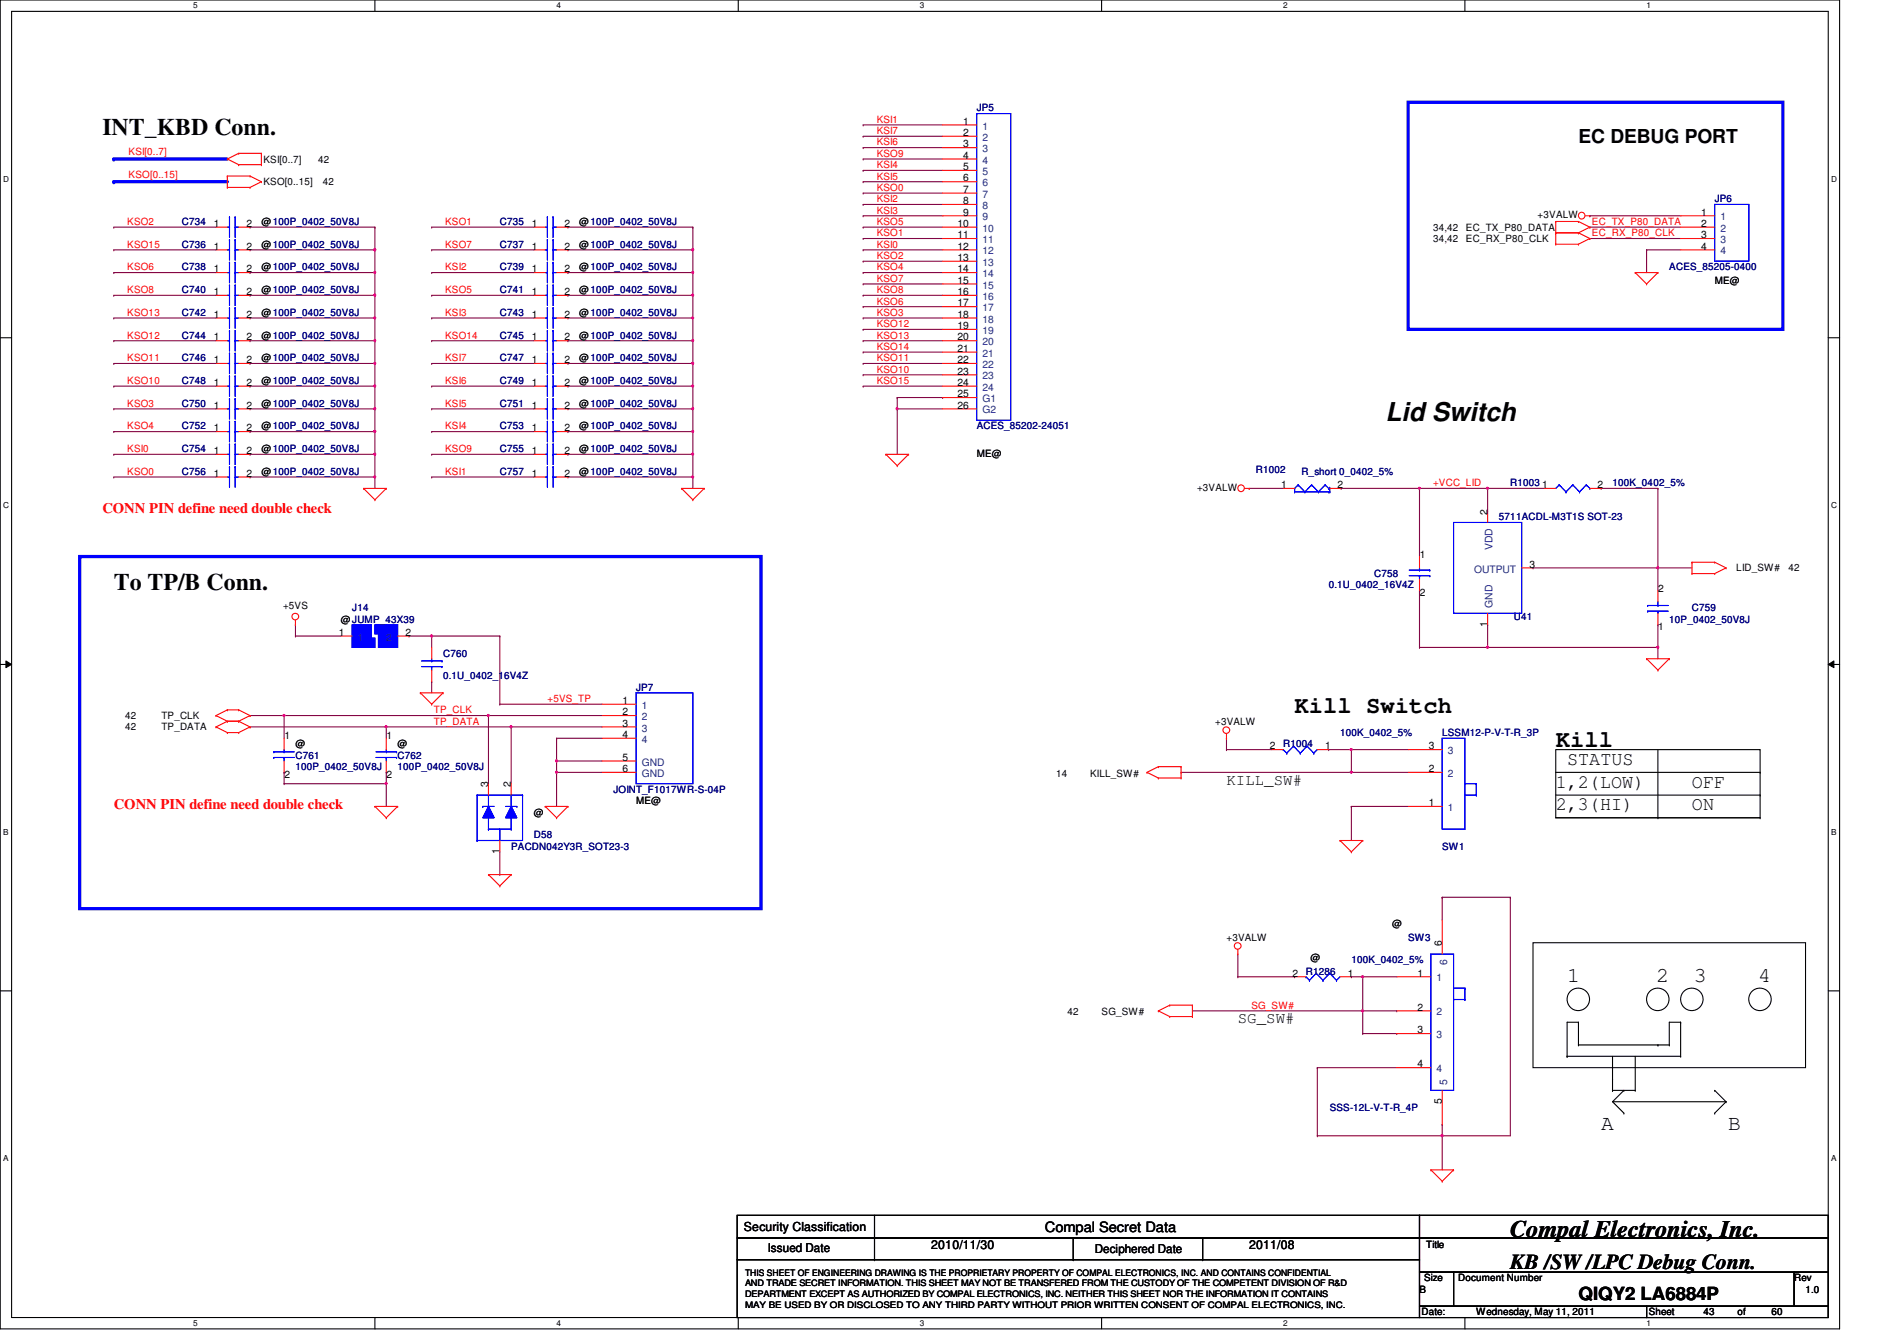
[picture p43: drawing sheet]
<svg xmlns="http://www.w3.org/2000/svg" width="297mm" height="210mm" viewBox="0 0 297 210" stroke-linecap="round" stroke-linejoin="round" font-family="sans-serif">
<defs><g id="words">
<text font-size="4.1" x="216.9" y="65.9">Lid Switch</text>
<g font-size="3.7">
<text x="16" y="21.2">INT_KBD Conn.</text>
<text x="17.8" y="92.3">To TP/B Conn.</text>
<text x="202.7" y="111.6">Kill Switch</text>
<text x="243.6" y="117">Kill</text>
<text x="236.5" y="193.6">Compal Electronics, Inc.</text>
</g>
<g font-size="3.3">
<text x="245.4" y="153.8">1</text>
<text x="259.3" y="153.8">2</text>
<text x="265.3" y="153.8">3</text>
<text x="275.2" y="153.8">4</text>
<text x="250.7" y="176.9">A</text>
<text x="270.6" y="176.9">B</text>
<text x="236.5" y="198.6">KB /SW /LPC Debug Conn.</text>
</g>
<g font-size="3">
<text x="247.2" y="22.3">EC DEBUG PORT</text>
<text x="245.4" y="119.8">STATUS</text>
<text x="243.6" y="123.3">1,2(LOW)</text>
<text x="264.9" y="123.3">OFF</text>
<text x="243.6" y="126.9">2,3(HI)</text>
<text x="264.9" y="126.9">ON</text>
</g>
<text font-size="2.8" x="247.2" y="203.5">QIQY2 LA6884P</text>
<g font-size="2.5">
<text x="192" y="122.8">KILL_SW#</text>
<text x="193.8" y="160.2">SG_SW#</text>
</g>
<g font-size="2.3" fill="#f00">
<text x="16" y="80.3">CONN PIN define need double check</text>
<text x="17.8" y="126.6">CONN PIN define need double check</text>
</g>
<text font-size="2.2" x="163.6" y="192.8">Compal Secret Data</text>
<g font-size="1.9">
<text x="116.5" y="192.7">Security Classification</text>
<text x="120.2" y="196">Issued Date</text>
<text x="145.8" y="195.6">2010/11/30</text>
<text x="171.4" y="196.2">Deciphered Date</text>
<text x="195.6" y="195.6">2011/08</text>
</g>
<g font-size="1.6" fill="#000080">
<text x="152.9" y="17.4">JP5</text>
<text x="28.5" y="35.2">C734</text>
<text x="78.3" y="35.2">C735</text>
<text x="268.5" y="31.7">JP6</text>
<text x="28.5" y="38.8">C736</text>
<text x="78.3" y="38.8">C737</text>
<text x="28.5" y="45.9">C740</text>
<text x="28.5" y="42.3">C738</text>
<text x="78.3" y="45.9">C741</text>
<text x="78.3" y="42.3">C739</text>
<text x="261.4" y="42.3">ACES_85205-0400</text>
<text x="28.5" y="49.4">C742</text>
<text x="28.5" y="53">C744</text>
<text x="78.3" y="49.4">C743</text>
<text x="78.3" y="53">C745</text>
<text x="28.5" y="56.6">C746</text>
<text x="78.3" y="56.6">C747</text>
<text x="28.5" y="60.1">C748</text>
<text x="28.5" y="63.7">C750</text>
<text x="78.3" y="60.1">C749</text>
<text x="78.3" y="63.7">C751</text>
<text x="28.5" y="67.2">C752</text>
<text x="28.5" y="70.8">C754</text>
<text x="78.3" y="67.2">C753</text>
<text x="78.3" y="70.8">C755</text>
<text x="152.9" y="67.2">ACES_85202-24051</text>
<text x="28.5" y="74.3">C756</text>
<text x="78.3" y="74.3">C757</text>
<text x="196.7" y="74">R1002</text>
<text x="203.8" y="74.3">R_short 0_0402_5%</text>
<text x="236.5" y="76.1">R1003</text>
<text x="252.5" y="76.1">100K_0402_5%</text>
<text x="234.7" y="81.4">5711ACDL-M3T1S SOT-23</text>
<text x="55.2" y="95.7">J14</text>
<text x="208" y="92.1">0.1U_0402_16V4Z</text>
<text x="215.2" y="90.3">C758</text>
<text x="264.9" y="95.7">C759</text>
<text x="237" y="97.1">U41</text>
<text x="261.4" y="97.4">10P_0402_50V8J</text>
<text x="69.4" y="102.8">C760</text>
<text x="69.4" y="106.3">0.1U_0402_16V4Z</text>
<text x="99.6" y="108.1">JP7</text>
<text x="46.3" y="118.8">C761</text>
<text x="62.3" y="118.8">C762</text>
<text x="200.9" y="117">R1004</text>
<text x="209.8" y="115.2">100K_0402_5%</text>
<text x="225.8" y="115.2">LSSM12-P-V-T-R_3P</text>
<text x="46.3" y="120.6">100P_0402_50V8J</text>
<text x="62.3" y="120.6">100P_0402_50V8J</text>
<text x="96" y="124.1">JOINT_F1017WR-S-04P</text>
<text x="83.6" y="131.2">D58</text>
<text x="80" y="133">PACDN042Y3R_SOT23-3</text>
<text x="225.8" y="133">SW1</text>
<text x="220.5" y="147.2">SW3</text>
<text x="204.5" y="152.6">R1286</text>
<text x="211.6" y="150.8">100K_0402_5%</text>
<text x="208.2" y="173.9">SSS-12L-V-T-R_4P</text>
</g>
<g font-size="1.6" fill="#f00">
<text x="137.3" y="22.8">KSI6</text>
<text x="137.3" y="21">KSI7</text>
<text x="137.3" y="19.2">KSI1</text>
<text x="20.1" y="27.9">KSO[0..15]</text>
<text x="20.1" y="24.3">KSI[0..7]</text>
<text x="137.3" y="29.9">KSO0</text>
<text x="137.3" y="28.1">KSI5</text>
<text x="137.3" y="26.3">KSI4</text>
<text x="137.3" y="24.6">KSO9</text>
<text x="19.9" y="35.2">KSO2</text>
<text x="69.7" y="35.2">KSO1</text>
<text x="137.3" y="35.2">KSO5</text>
<text x="137.3" y="33.4">KSI3</text>
<text x="137.3" y="31.7">KSI2</text>
<text x="249.3" y="35.2">EC_TX_P80_DATA</text>
<text x="19.9" y="38.8">KSO15</text>
<text x="69.7" y="38.8">KSO7</text>
<text x="137.3" y="40.6">KSO2</text>
<text x="137.3" y="38.8">KSI0</text>
<text x="137.3" y="37">KSO1</text>
<text x="249.3" y="37">EC_RX_P80_CLK</text>
<text x="19.9" y="42.3">KSO6</text>
<text x="19.9" y="45.9">KSO8</text>
<text x="69.7" y="42.3">KSI2</text>
<text x="69.7" y="45.9">KSO5</text>
<text x="137.3" y="47.7">KSO6</text>
<text x="137.3" y="45.9">KSO8</text>
<text x="137.3" y="44.1">KSO7</text>
<text x="137.3" y="42.3">KSO4</text>
<text x="19.9" y="49.4">KSO13</text>
<text x="19.9" y="53">KSO12</text>
<text x="69.7" y="49.4">KSI3</text>
<text x="69.7" y="53">KSO14</text>
<text x="137.3" y="53">KSO13</text>
<text x="137.3" y="51.2">KSO12</text>
<text x="137.3" y="49.4">KSO3</text>
<text x="19.9" y="56.6">KSO11</text>
<text x="69.7" y="56.6">KSI7</text>
<text x="137.3" y="58.3">KSO10</text>
<text x="137.3" y="56.6">KSO11</text>
<text x="137.3" y="54.8">KSO14</text>
<text x="19.9" y="60.1">KSO10</text>
<text x="19.9" y="63.7">KSO3</text>
<text x="69.7" y="60.1">KSI6</text>
<text x="69.7" y="63.7">KSI5</text>
<text x="137.3" y="60.1">KSO15</text>
<text x="19.9" y="67.2">KSO4</text>
<text x="19.9" y="70.8">KSI0</text>
<text x="69.7" y="67.2">KSI4</text>
<text x="69.7" y="70.8">KSO9</text>
<text x="19.9" y="74.3">KSO0</text>
<text x="69.7" y="74.3">KSI1</text>
<text x="224.4" y="76.1">+VCC_LID</text>
<text x="67.9" y="111.7">TP_CLK</text>
<text x="67.9" y="113.4">TP_DATA</text>
<text x="85.7" y="109.9">+5VS_TP</text>
<text x="195.9" y="157.9">SG_SW#</text>
</g>
<g font-size="1.6">
<text x="150.8" y="19.5">1</text>
<text x="150.8" y="21.3">2</text>
<text x="150.8" y="23.1">3</text>
<text x="41.3" y="29">KSO[0..15]</text>
<text x="41.3" y="25.4">KSI[0..7]</text>
<text x="49.8" y="25.4">42</text>
<text x="50.5" y="29">42</text>
<text x="150.8" y="24.8">4</text>
<text x="150.8" y="26.6">5</text>
<text x="150.8" y="28.4">6</text>
<text x="33.5" y="35.5">1</text>
<text x="38.6" y="35.5">2</text>
<text x="40.9" y="35.2">@100P_0402_50V8J</text>
<text x="83.3" y="35.5">1</text>
<text x="88.4" y="35.5">2</text>
<text x="90.7" y="35.2">@100P_0402_50V8J</text>
<text x="149.9" y="35.5">10</text>
<text x="150.8" y="30.2">7</text>
<text x="150.8" y="32">8</text>
<text x="150.8" y="33.7">9</text>
<text x="240.8" y="34.2">+3VALW</text>
<text x="266.4" y="33.7">1</text>
<text x="266.4" y="35.5">2</text>
<text x="33.5" y="39.1">1</text>
<text x="38.6" y="39.1">2</text>
<text x="40.9" y="38.8">@100P_0402_50V8J</text>
<text x="83.3" y="39.1">1</text>
<text x="88.4" y="39.1">2</text>
<text x="90.7" y="38.8">@100P_0402_50V8J</text>
<text x="149.9" y="37.3">11</text>
<text x="149.9" y="39.1">12</text>
<text x="149.9" y="40.8">13</text>
<text x="224.4" y="37.9">34,42</text>
<text x="224.4" y="36.1">34,42</text>
<text x="229.6" y="37.9">EC_RX_P80_CLK</text>
<text x="229.6" y="36.1">EC_TX_P80_DATA</text>
<text x="266.4" y="37.3">3</text>
<text x="266.4" y="39.1">4</text>
<text x="33.5" y="46.2">1</text>
<text x="33.5" y="42.6">1</text>
<text x="38.6" y="46.2">2</text>
<text x="38.6" y="42.6">2</text>
<text x="40.9" y="45.9">@100P_0402_50V8J</text>
<text x="40.9" y="42.3">@100P_0402_50V8J</text>
<text x="83.3" y="46.2">1</text>
<text x="83.3" y="42.6">1</text>
<text x="88.4" y="46.2">2</text>
<text x="88.4" y="42.6">2</text>
<text x="90.7" y="45.9">@100P_0402_50V8J</text>
<text x="90.7" y="42.3">@100P_0402_50V8J</text>
<text x="149.9" y="42.6">14</text>
<text x="149.9" y="44.4">15</text>
<text x="149.9" y="46.2">16</text>
<text x="149.9" y="48">17</text>
<text x="268.5" y="44.4">ME@</text>
<text x="33.5" y="49.7">1</text>
<text x="33.5" y="53.3">1</text>
<text x="38.6" y="49.7">2</text>
<text x="38.6" y="53.3">2</text>
<text x="40.9" y="49.4">@100P_0402_50V8J</text>
<text x="40.9" y="53">@100P_0402_50V8J</text>
<text x="83.3" y="49.7">1</text>
<text x="83.3" y="53.3">1</text>
<text x="88.4" y="49.7">2</text>
<text x="88.4" y="53.3">2</text>
<text x="90.7" y="49.4">@100P_0402_50V8J</text>
<text x="90.7" y="53">@100P_0402_50V8J</text>
<text x="149.9" y="49.7">18</text>
<text x="149.9" y="51.5">19</text>
<text x="149.9" y="53.3">20</text>
<text x="33.5" y="56.8">1</text>
<text x="38.6" y="56.8">2</text>
<text x="40.9" y="56.6">@100P_0402_50V8J</text>
<text x="83.3" y="56.8">1</text>
<text x="88.4" y="56.8">2</text>
<text x="90.7" y="56.6">@100P_0402_50V8J</text>
<text x="149.9" y="55.1">21</text>
<text x="149.9" y="56.8">22</text>
<text x="149.9" y="58.6">23</text>
<text x="33.5" y="60.4">1</text>
<text x="33.5" y="64">1</text>
<text x="38.6" y="60.4">2</text>
<text x="38.6" y="64">2</text>
<text x="40.9" y="60.1">@100P_0402_50V8J</text>
<text x="40.9" y="63.7">@100P_0402_50V8J</text>
<text x="83.3" y="60.4">1</text>
<text x="83.3" y="64">1</text>
<text x="88.4" y="60.4">2</text>
<text x="88.4" y="64">2</text>
<text x="90.7" y="60.1">@100P_0402_50V8J</text>
<text x="90.7" y="63.7">@100P_0402_50V8J</text>
<text x="149.9" y="60.4">24</text>
<text x="149.9" y="62.2">25</text>
<text x="149.9" y="64">26</text>
<text x="33.5" y="67.5">1</text>
<text x="33.5" y="71.1">1</text>
<text x="38.6" y="67.5">2</text>
<text x="38.6" y="71.1">2</text>
<text x="40.9" y="67.2">@100P_0402_50V8J</text>
<text x="40.9" y="70.8">@100P_0402_50V8J</text>
<text x="83.3" y="67.5">1</text>
<text x="83.3" y="71.1">1</text>
<text x="88.4" y="67.5">2</text>
<text x="88.4" y="71.1">2</text>
<text x="90.7" y="67.2">@100P_0402_50V8J</text>
<text x="90.7" y="70.8">@100P_0402_50V8J</text>
<text x="152.9" y="71.5">ME@</text>
<text x="33.5" y="74.6">1</text>
<text x="38.6" y="74.6">2</text>
<text x="40.9" y="74.3">@100P_0402_50V8J</text>
<text x="83.3" y="74.6">1</text>
<text x="88.4" y="74.6">2</text>
<text x="90.7" y="74.3">@100P_0402_50V8J</text>
<text x="187.4" y="76.8">+3VALW</text>
<text x="200.6" y="76.4">1</text>
<text x="209.4" y="76.4">2</text>
<text x="241.5" y="76.4">1</text>
<text x="250.2" y="76.4">2</text>
<text x="232.9" y="80.6" transform="rotate(-90 232.9 80.6)">2</text>
<text x="222.3" y="87.3">1</text>
<text x="239.5" y="88.9">3</text>
<text x="271.9" y="89.4">LID_SW#</text>
<text x="280.1" y="89.4">42</text>
<text x="44.3" y="95.3">+5VS</text>
<text x="222.3" y="93.3">2</text>
<text x="259.6" y="92.6">2</text>
<text x="53" y="99.5">1</text>
<text x="53.4" y="97.4">@JUMP_43X39</text>
<text x="63.5" y="99.5">2</text>
<text x="232.9" y="98.1" transform="rotate(-90 232.9 98.1)">1</text>
<text x="259.6" y="98.7">1</text>
<text x="19.6" y="112.6">42</text>
<text x="25.3" y="112.6">TP_CLK</text>
<text x="97.5" y="110.2">1</text>
<text x="97.5" y="112">2</text>
<text x="97.5" y="113.7">3</text>
<text x="190.3" y="113.4">+3VALW</text>
<text x="19.6" y="114.3">42</text>
<text x="25.3" y="114.3">TP_DATA</text>
<text x="44.5" y="115.7">1</text>
<text x="46.3" y="117">@</text>
<text x="60.5" y="115.7">1</text>
<text x="62.3" y="117">@</text>
<text x="97.5" y="115.5">4</text>
<text x="97.5" y="119.1">5</text>
<text x="198.8" y="117.3">2</text>
<text x="207.5" y="117.3">1</text>
<text x="223.7" y="117.3">3</text>
<text x="44.5" y="121.8">2</text>
<text x="60.5" y="121.8">2</text>
<text x="76.4" y="123.2" transform="rotate(-90 76.4 123.2)">3</text>
<text x="80" y="123.2" transform="rotate(-90 80 123.2)">2</text>
<text x="97.5" y="120.9">6</text>
<text x="99.6" y="125.9">ME@</text>
<text x="165.4" y="121.6">14</text>
<text x="170.7" y="121.6">KILL_SW#</text>
<text x="223.7" y="120.9">2</text>
<text x="83.6" y="127.7">@</text>
<text x="223.7" y="126.2">1</text>
<text x="78.2" y="133.7" transform="rotate(-90 78.2 133.7)">1</text>
<text x="192" y="147.2">+3VALW</text>
<text x="218" y="145.1">@</text>
<text x="225.8" y="148.1" transform="rotate(-90 225.8 148.1)">6</text>
<text x="202.4" y="152.9">2</text>
<text x="205.2" y="150.4">@</text>
<text x="211.1" y="152.9">1</text>
<text x="221.9" y="152.9">1</text>
<text x="167.2" y="158.9">42</text>
<text x="172.5" y="158.9">SG_SW#</text>
<text x="221.9" y="158.2">2</text>
<text x="221.9" y="161.7">3</text>
<text x="221.9" y="167.1">4</text>
<text x="225.8" y="172.8" transform="rotate(-90 225.8 172.8)">5</text>
<text x="223.3" y="195.4">Title</text>
<text x="222.3" y="202.3">B</text>
<text x="223" y="200.6">Size</text>
<text x="228.3" y="200.6">Document Number</text>
<text x="280.9" y="200.6">Rev</text>
<text x="282.7" y="202.3">1.0</text>
<text x="222.6" y="205.9">Date:</text>
<text x="231.2" y="205.9">Wednesday, May 11, 2011</text>
<text x="258.2" y="205.9">Sheet</text>
<text x="266.7" y="205.9">43</text>
<text x="272" y="205.9">of</text>
<text x="277.4" y="205.9">60</text>
</g>
<g font-size="1.6" fill="#004080">
<text x="153.8" y="20.3">1</text>
<text x="153.8" y="22.1">2</text>
<text x="153.8" y="23.8">3</text>
<text x="153.8" y="25.6">4</text>
<text x="153.8" y="27.4">5</text>
<text x="153.8" y="29.2">6</text>
<text x="153.8" y="30.9">7</text>
<text x="153.8" y="32.7">8</text>
<text x="153.8" y="34.5">9</text>
<text x="269.4" y="34.5">1</text>
<text x="153.8" y="36.3">10</text>
<text x="153.8" y="38.1">11</text>
<text x="153.8" y="39.8">12</text>
<text x="153.8" y="41.6">13</text>
<text x="269.4" y="36.3">2</text>
<text x="269.4" y="38.1">3</text>
<text x="269.4" y="39.8">4</text>
<text x="153.8" y="43.4">14</text>
<text x="153.8" y="45.2">15</text>
<text x="153.8" y="46.9">16</text>
<text x="153.8" y="48.7">17</text>
<text x="153.8" y="50.5">18</text>
<text x="153.8" y="52.3">19</text>
<text x="153.8" y="54.1">20</text>
<text x="153.8" y="55.8">21</text>
<text x="153.8" y="57.6">22</text>
<text x="153.8" y="59.4">23</text>
<text x="153.8" y="61.2">24</text>
<text x="153.8" y="62.9">G1</text>
<text x="153.8" y="64.7">G2</text>
<text x="230.8" y="89.6">OUTPUT</text>
<text x="233.7" y="86.1" transform="rotate(-90 233.7 86.1)">VDD</text>
<text x="233.7" y="95.1" transform="rotate(-90 233.7 95.1)">GND</text>
<text x="56" y="100.3">1</text>
<text x="60.5" y="100.3">2</text>
<text x="100.5" y="110.9">1</text>
<text x="100.5" y="112.7">2</text>
<text x="100.5" y="114.5">3</text>
<text x="100.5" y="116.3">4</text>
<text x="100.5" y="119.8">GND</text>
<text x="226.7" y="118.1">3</text>
<text x="100.5" y="121.6">GND</text>
<text x="226.7" y="121.6">2</text>
<text x="226.7" y="126.9">1</text>
<text x="224.9" y="153.6">1</text>
<text x="226.6" y="151.1" transform="rotate(-90 226.6 151.1)">6</text>
<text x="224.9" y="158.9">2</text>
<text x="224.9" y="162.5">3</text>
<text x="224.9" y="167.8">4</text>
<text x="226.6" y="169.8" transform="rotate(-90 226.6 169.8)">5</text>
</g>
<g font-size="1.4">
<text x="116.7" y="199.7">THIS SHEET OF ENGINEERING DRAWING IS THE PROPRIETARY PROPERTY OF COMPAL ELECTRONICS, INC. AND CONTAINS CONFIDENTIAL</text>
<text x="116.7" y="201.4">AND TRADE SECRET INFORMATION. THIS SHEET MAY NOT BE TRANSFERED FROM THE CUSTODY OF THE COMPETENT DIVISION OF R&amp;D</text>
<text x="116.7" y="203">DEPARTMENT EXCEPT AS AUTHORIZED BY COMPAL ELECTRONICS, INC. NEITHER THIS SHEET NOR THE INFORMATION IT CONTAINS</text>
<text x="116.7" y="204.7">MAY BE USED BY OR DISCLOSED TO ANY THIRD PARTY WITHOUT PRIOR WRITTEN CONSENT OF COMPAL ELECTRONICS, INC.</text>
</g>
<g font-size="1.3">
<text x="30.3" y="1.3">5</text>
<text x="87.2" y="1.3">4</text>
<text x="144" y="1.3">3</text>
<text x="200.9" y="1.3">2</text>
<text x="257.8" y="1.3">1</text>
<text x=".5" y="28.4">D</text>
<text x="286.7" y="28.4">D</text>
<text x=".5" y="79.5">C</text>
<text x="286.7" y="79.5">C</text>
<text x=".5" y="130.7">B</text>
<text x="286.7" y="130.7">B</text>
<text x=".5" y="181.8">A</text>
<text x="286.7" y="181.8">A</text>
<text x="30.3" y="207.5">5</text>
<text x="87.2" y="207.5">4</text>
<text x="144" y="207.5">3</text>
<text x="200.9" y="207.5">2</text>
<text x="257.8" y="207.5">1</text>
</g>
</g></defs>
<path d="M0 0h288.1v208h-288.1zM1.8 1.8h284.5v204.4h-284.5z" fill="none" stroke="#000" stroke-width=".17"/>
<g fill="#fff">
<path d="M30.3 .2h.6v1.4h-.6z"/>
<path d="M30.3 206.4h.6v1.4h-.6z"/>
</g>
<path d="M58.7 0v1.8M58.7 206.2v1.8" fill="none" stroke="#000" stroke-width=".17"/>
<g fill="#fff">
<path d="M87.2 .2h.6v1.4h-.6z"/>
<path d="M87.2 206.4h.6v1.4h-.6z"/>
</g>
<path d="M115.6 0v1.8M115.6 206.2v1.8" fill="none" stroke="#000" stroke-width=".17"/>
<g fill="#fff">
<path d="M144 .2h.7v1.4h-.7z"/>
<path d="M144 206.4h.7v1.4h-.7z"/>
</g>
<path d="M172.5 0v1.8M172.5 206.2v1.8" fill="none" stroke="#000" stroke-width=".17"/>
<g fill="#fff">
<path d="M200.9 .2h.7v1.4h-.7z"/>
<path d="M200.9 206.4h.7v1.4h-.7z"/>
</g>
<path d="M229.4 0v1.8M229.4 206.2v1.8" fill="none" stroke="#000" stroke-width=".17"/>
<g fill="#fff">
<path d="M257.8 .2h.7v1.4h-.7z"/>
<path d="M257.8 206.4h.7v1.4h-.7z"/>
<path d="M.5 27.3h.9v1.4h-.9z"/>
<path d="M286.7 27.3h.9v1.4h-.9z"/>
<path d="M.5 78.4h.9v1.4h-.9z"/>
<path d="M286.7 78.4h.9v1.4h-.9z"/>
</g>
<path d="M0 52.9h1.8M286.3 52.9h1.8" fill="none" stroke="#000" stroke-width=".17"/>
<g fill="#fff">
<path d="M.5 129.5h.8v1.4h-.8z"/>
<path d="M286.7 129.5h.8v1.4h-.8z"/>
</g>
<path d="M0 104h1.8M286.3 104h1.8" fill="none" stroke="#000" stroke-width=".17"/>
<path d="M.9 103.5l.9 .5-.9 .5zM286.3 104l.9-.5v1z" fill="#000"/>
<path d="M.9 103.5l.9 .5-.9 .5zM286.3 104l.9-.5v1z" fill="none" stroke="#000" stroke-width=".16"/>
<g fill="#fff">
<path d="M.5 180.6h.8v1.4h-.8z"/>
<path d="M286.7 180.6h.8v1.4h-.8z"/>
</g>
<path d="M0 155.1h1.8M286.3 155.1h1.8" fill="none" stroke="#000" stroke-width=".17"/>
<path d="M17.8 28.4h17.8" fill="none" stroke="#00f" stroke-width=".51"/>
<circle cx="17.8" cy="28.4" r=".25" fill="#00f"/>
<path d="M17.8 24.9h17.8" fill="none" stroke="#00f" stroke-width=".51"/>
<circle cx="17.8" cy="24.9" r=".25" fill="#00f"/>
<path d="M39.2 71.1h.1M39.2 64h.1M39.2 71.1h19.5M39.2 64h19.5" fill="none" stroke="#800040" stroke-width=".17"/>
<path d="M58.6 63.9h.2v.2h-.2z" fill-rule="evenodd" fill="#f0f"/>
<path d="M58.6 63.9h.2v.2h-.2z" fill="none" stroke="#f0f" stroke-width=".17"/>
<path d="M39.2 35.6h.1M39.2 39.1h.1M39.2 35.6h19.5M39.2 39.1h19.5M58.7 74.7h.1M58.7 74.7v1.7" fill="none" stroke="#800040" stroke-width=".17"/>
<path d="M58.6 39h.2v.2h-.2z" fill-rule="evenodd" fill="#f0f"/>
<path d="M58.6 39h.2v.2h-.2z" fill="none" stroke="#f0f" stroke-width=".17"/>
<path d="M108.5 42.7h.1M108.5 42.7v3.5" fill="none" stroke="#800040" stroke-width=".17"/>
<path d="M108.4 42.5h.2v.2h-.2z" fill-rule="evenodd" fill="#f0f"/>
<path d="M108.4 42.5h.2v.2h-.2z" fill="none" stroke="#f0f" stroke-width=".17"/>
<path d="M108.5 35.6h.1M108.5 35.6v3.5M58.7 53.3h.1M58.7 53.3v3.6M88.9 56.9h.1M88.9 56.9h19.6M88.9 67.6h.1M88.9 67.6h19.6" fill="none" stroke="#800040" stroke-width=".17"/>
<path d="M58.6 53.2h.2v.2h-.2z" fill-rule="evenodd" fill="#f0f"/>
<path d="M58.6 53.2h.2v.2h-.2z" fill="none" stroke="#f0f" stroke-width=".17"/>
<g fill="none" stroke="#800040" stroke-width=".17">
<path d="M17.8 35.6h.1M17.8 39.1h.1M17.8 35.6h16M17.8 39.1h16M67.6 35.6h.1M67.6 39.1h.1M67.6 35.6h16M67.6 39.1h16M17.8 42.7h.1M17.8 46.2h.1M17.8 49.8h.1M17.8 53.3h.1"/>
<path d="M17.8 56.9h.1M17.8 42.7h16M17.8 46.2h16M17.8 49.8h16M17.8 53.3h16M17.8 56.9h16M58.7 46.2h.1M58.7 46.2v3.6M67.6 42.7h.1M67.6 46.2h.1M67.6 49.8h.1M67.6 53.3h.1"/>
<path d="M67.6 56.9h.1M67.6 42.7h16M67.6 46.2h16M67.6 49.8h16M67.6 53.3h16M67.6 56.9h16M17.8 60.4h.1M17.8 64h.1M17.8 67.6h.1M17.8 71.1h.1M17.8 74.7h.1M17.8 60.4h16"/>
<path d="M17.8 64h16M17.8 67.6h16M17.8 71.1h16M17.8 74.7h16M67.6 60.4h.1M67.6 64h.1M67.6 67.6h.1M67.6 71.1h.1M67.6 74.7h.1M67.6 60.4h16M67.6 64h16M67.6 67.6h16"/>
<path d="M67.6 71.1h16M67.6 74.7h16M108.5 60.4h.1M108.5 74.7h.1M108.5 71.1h.1M108.5 60.4v3.6M108.5 71.1v5.3"/>
</g>
<path d="M108.4 71h.2v.2h-.2z" fill-rule="evenodd" fill="#f0f"/>
<path d="M108.4 71h.2v.2h-.2z" fill="none" stroke="#f0f" stroke-width=".17"/>
<path d="M58.7 71.1h.1M58.7 71.1v3.6" fill="none" stroke="#800040" stroke-width=".17"/>
<path d="M58.6 71h.2v.2h-.2z" fill-rule="evenodd" fill="#f0f"/>
<path d="M58.6 71h.2v.2h-.2z" fill="none" stroke="#f0f" stroke-width=".17"/>
<path d="M88.9 42.7h.1M88.9 46.2h.1M88.9 42.7h19.6M88.9 46.2h19.6" fill="none" stroke="#800040" stroke-width=".17"/>
<path d="M108.4 46.1h.2v.2h-.2z" fill-rule="evenodd" fill="#f0f"/>
<path d="M108.4 46.1h.2v.2h-.2z" fill="none" stroke="#f0f" stroke-width=".17"/>
<path d="M39.2 56.9h.1M39.2 56.9h19.5M88.9 49.8h.1M88.9 49.8h19.6M108.5 46.2h.1M108.5 49.8h.1M108.5 46.2v7.1" fill="none" stroke="#800040" stroke-width=".17"/>
<path d="M108.4 49.6h.2v.3h-.2z" fill-rule="evenodd" fill="#f0f"/>
<path d="M108.4 49.6h.2v.3h-.2z" fill="none" stroke="#f0f" stroke-width=".17"/>
<path d="M108.5 53.3h.1M108.5 53.3v3.6" fill="none" stroke="#800040" stroke-width=".17"/>
<path d="M108.4 53.2h.2v.2h-.2z" fill-rule="evenodd" fill="#f0f"/>
<path d="M108.4 53.2h.2v.2h-.2z" fill="none" stroke="#f0f" stroke-width=".17"/>
<path d="M58.7 64h.1M58.7 64v3.6M88.9 74.7h.1M88.9 74.7h19.6" fill="none" stroke="#800040" stroke-width=".17"/>
<path d="M108.4 74.5h.2v.2h-.2z" fill-rule="evenodd" fill="#f0f"/>
<path d="M108.4 74.5h.2v.2h-.2z" fill="none" stroke="#f0f" stroke-width=".17"/>
<path d="M39.2 67.6h.1M39.2 67.6h19.5" fill="none" stroke="#800040" stroke-width=".17"/>
<path d="M58.6 67.4h.2v.2h-.2z" fill-rule="evenodd" fill="#f0f"/>
<path d="M58.6 67.4h.2v.2h-.2z" fill="none" stroke="#f0f" stroke-width=".17"/>
<path d="M58.7 39.1h.1M58.7 39.1v3.6M39.2 53.3h.1M39.2 53.3h19.5" fill="none" stroke="#800040" stroke-width=".17"/>
<path d="M58.6 39h.2v.2h-.2z" fill-rule="evenodd" fill="#f0f"/>
<path d="M58.6 39h.2v.2h-.2z" fill="none" stroke="#f0f" stroke-width=".17"/>
<path d="M108.5 39.1h.1M108.5 39.1v3.6M88.9 53.3h.1M88.9 53.3h19.6" fill="none" stroke="#800040" stroke-width=".17"/>
<path d="M108.4 39h.2v.2h-.2z" fill-rule="evenodd" fill="#f0f"/>
<path d="M108.4 39h.2v.2h-.2z" fill="none" stroke="#f0f" stroke-width=".17"/>
<path d="M58.7 56.9h.1M58.7 56.9v3.5M88.9 60.4h.1M88.9 60.4h19.6" fill="none" stroke="#800040" stroke-width=".17"/>
<path d="M58.6 60.3h.2v.2h-.2z" fill-rule="evenodd" fill="#f0f"/>
<path d="M58.6 60.3h.2v.2h-.2z" fill="none" stroke="#f0f" stroke-width=".17"/>
<path d="M58.6 56.8h.2v.2h-.2z" fill-rule="evenodd" fill="#f0f"/>
<path d="M58.6 56.8h.2v.2h-.2z" fill="none" stroke="#f0f" stroke-width=".17"/>
<path d="M108.5 56.9h.1M108.5 56.9v3.5" fill="none" stroke="#800040" stroke-width=".17"/>
<path d="M108.4 60.3h.2v.2h-.2z" fill-rule="evenodd" fill="#f0f"/>
<path d="M108.4 60.3h.2v.2h-.2z" fill="none" stroke="#f0f" stroke-width=".17"/>
<path d="M108.4 56.8h.2v.2h-.2z" fill-rule="evenodd" fill="#f0f"/>
<path d="M108.4 56.8h.2v.2h-.2z" fill="none" stroke="#f0f" stroke-width=".17"/>
<path d="M58.7 67.6h.1M58.7 67.6v3.5" fill="none" stroke="#800040" stroke-width=".17"/>
<path d="M58.6 67.4h.2v.2h-.2z" fill-rule="evenodd" fill="#f0f"/>
<path d="M58.6 67.4h.2v.2h-.2z" fill="none" stroke="#f0f" stroke-width=".17"/>
<path d="M88.9 35.6h.1M88.9 39.1h.1M88.9 35.6h19.6M88.9 39.1h19.6" fill="none" stroke="#800040" stroke-width=".17"/>
<path d="M108.4 39h.2v.2h-.2z" fill-rule="evenodd" fill="#f0f"/>
<path d="M108.4 39h.2v.2h-.2z" fill="none" stroke="#f0f" stroke-width=".17"/>
<path d="M58.7 42.7h.1M58.7 42.7v3.5M58.7 60.4h.1M58.7 60.4v3.6" fill="none" stroke="#800040" stroke-width=".17"/>
<path d="M58.6 42.5h.2v.2h-.2z" fill-rule="evenodd" fill="#f0f"/>
<path d="M58.6 42.5h.2v.2h-.2z" fill="none" stroke="#f0f" stroke-width=".17"/>
<path d="M39.2 42.7h.1M39.2 42.7h19.5M108.5 67.6h.1M108.5 67.6v3.5" fill="none" stroke="#800040" stroke-width=".17"/>
<path d="M108.4 67.4h.2v.2h-.2z" fill-rule="evenodd" fill="#f0f"/>
<path d="M108.4 67.4h.2v.2h-.2z" fill="none" stroke="#f0f" stroke-width=".17"/>
<path d="M39.2 74.7h.1M39.2 74.7h19.5" fill="none" stroke="#800040" stroke-width=".17"/>
<path d="M58.6 74.5h.2v.2h-.2z" fill-rule="evenodd" fill="#f0f"/>
<path d="M58.6 74.5h.2v.2h-.2z" fill="none" stroke="#f0f" stroke-width=".17"/>
<path d="M58.7 35.6h.1M58.7 35.6v3.5M39.2 46.2h.1M39.2 46.2h19.5" fill="none" stroke="#800040" stroke-width=".17"/>
<path d="M58.6 46.1h.2v.2h-.2z" fill-rule="evenodd" fill="#f0f"/>
<path d="M58.6 46.1h.2v.2h-.2z" fill="none" stroke="#f0f" stroke-width=".17"/>
<path d="M39.2 49.8h.1M39.2 49.8h19.5" fill="none" stroke="#800040" stroke-width=".17"/>
<path d="M58.6 49.6h.2v.3h-.2z" fill-rule="evenodd" fill="#f0f"/>
<path d="M58.6 49.6h.2v.3h-.2z" fill="none" stroke="#f0f" stroke-width=".17"/>
<path d="M88.9 64h.1M88.9 64h19.6" fill="none" stroke="#800040" stroke-width=".17"/>
<path d="M108.4 63.9h.2v.2h-.2z" fill-rule="evenodd" fill="#f0f"/>
<path d="M108.4 63.9h.2v.2h-.2z" fill="none" stroke="#f0f" stroke-width=".17"/>
<path d="M58.7 49.8h.1M58.7 49.8v3.5M39.2 60.4h.1M39.2 60.4h19.5M88.9 71.1h.1M88.9 71.1h19.6M108.5 64h.1M108.5 64v3.6M76.5 112h.1M76.5 112h17.8M78.3 110.2h.1M78.3 110.2h16" fill="none" stroke="#800040" stroke-width=".17"/>
<path d="M76.3 111.9h.3v.2h-.3z" fill-rule="evenodd" fill="#f0f"/>
<path d="M76.3 111.9h.3v.2h-.3z" fill="none" stroke="#f0f" stroke-width=".17"/>
<path d="M80 113.8h.1M80 113.8h14.3" fill="none" stroke="#800040" stroke-width=".17"/>
<path d="M79.9 113.6h.2v.3h-.2z" fill-rule="evenodd" fill="#f0f"/>
<path d="M79.9 113.6h.2v.3h-.2z" fill="none" stroke="#f0f" stroke-width=".17"/>
<g fill="none" stroke="#800040" stroke-width=".17">
<path d="M248.9 33.8h.1M248.9 35.6h.1M248.9 37.3h.1M248.9 33.8h14.3M248.9 35.6h14.3M248.9 37.3h14.3M257.8 39.1h.1M257.8 39.1v3.6M257.8 39.1h5.4M78.3 99.6h.1M78.3 99.6v10.6M39.2 112h.1"/>
<path d="M39.2 113.8h.1M39.2 112h5.3M39.2 113.8h21.3M44.5 112h.1M44.5 112v3.6M60.5 113.8h.1M60.5 113.8v1.8M44.5 120.9h.1M44.5 122.7h.1M44.5 120.9v1.8M44.5 122.7h16"/>
</g>
<path d="M60.3 122.5h.3v.2h-.3z" fill-rule="evenodd" fill="#f0f"/>
<path d="M60.3 122.5h.3v.2h-.3z" fill="none" stroke="#f0f" stroke-width=".17"/>
<path d="M232.9 97.8h.1M232.9 97.8v3.5M222.3 101.3h.1M222.3 101.3h37.3M232.9 101.3h.1M259.6 101.3h.1M259.6 101.3v1.8M60.5 120.9h.1M60.5 122.7h.1M60.5 120.9v5.3" fill="none" stroke="#800040" stroke-width=".17"/>
<path d="M259.5 101.2h.2v.2h-.2z" fill-rule="evenodd" fill="#f0f"/>
<path d="M259.5 101.2h.2v.2h-.2z" fill="none" stroke="#f0f" stroke-width=".17"/>
<path d="M232.8 101.2h.2v.2h-.2z" fill-rule="evenodd" fill="#f0f"/>
<path d="M232.8 101.2h.2v.2h-.2z" fill="none" stroke="#f0f" stroke-width=".17"/>
<path d="M210 76.4h.1M210 76.4h12.3M222.3 76.4h.1M222.3 76.4v10.7M222.3 92.4h.1M222.3 92.4v8.9" fill="none" stroke="#800040" stroke-width=".17"/>
<path d="M222.1 76.3h.2v.2h-.2z" fill-rule="evenodd" fill="#f0f"/>
<path d="M222.1 76.3h.2v.2h-.2z" fill="none" stroke="#f0f" stroke-width=".17"/>
<path d="M259.6 88.9h.1M259.6 88.9v3.5" fill="none" stroke="#800040" stroke-width=".17"/>
<path d="M259.5 88.8h.2v.2h-.2z" fill-rule="evenodd" fill="#f0f"/>
<path d="M259.5 88.8h.2v.2h-.2z" fill="none" stroke="#f0f" stroke-width=".17"/>
<path d="M195.6 76.4h.1M195.6 76.4h5.3M232.9 76.4h.1M232.9 76.4h8.9M232.9 76.4v3.6M250.7 76.4h.1M250.7 76.4h8.9M240 88.9h.1M240 88.9h24.9M259.6 88.9h.1M259.6 97.8h.1M259.6 97.8v3.5" fill="none" stroke="#800040" stroke-width=".17"/>
<path d="M232.8 76.3h.2v.2h-.2z" fill-rule="evenodd" fill="#f0f"/>
<path d="M232.8 76.3h.2v.2h-.2z" fill="none" stroke="#f0f" stroke-width=".17"/>
<path d="M222.3 76.4h.1M222.3 76.4h10.6M211.6 126.2h.1M211.6 120.9h.1M211.6 126.2h8.9M211.6 126.2v5.4M211.6 120.9h8.9" fill="none" stroke="#800040" stroke-width=".17"/>
<path d="M211.5 120.8h.2v.2h-.2z" fill-rule="evenodd" fill="#f0f"/>
<path d="M211.5 120.8h.2v.2h-.2z" fill="none" stroke="#f0f" stroke-width=".17"/>
<path d="M192 115.6h.1M192 117.3h.1M192 115.6v1.7M192 117.3h7.2M208 117.3h.1M208 117.3h3.6M211.6 117.3h.1M211.6 117.3v3.6" fill="none" stroke="#800040" stroke-width=".17"/>
<path d="M211.5 117.2h.2v.2h-.2z" fill-rule="evenodd" fill="#f0f"/>
<path d="M211.5 117.2h.2v.2h-.2z" fill="none" stroke="#f0f" stroke-width=".17"/>
<g fill="none" stroke="#800040" stroke-width=".17">
<path d="M135.2 19.6h.1M135.2 19.6h12.4M135.2 39.1h.1M135.2 37.3h.1M135.2 35.6h.1M135.2 33.8h.1M135.2 32h.1M135.2 30.2h.1M135.2 28.4h.1M135.2 26.7h.1M135.2 24.9h.1M135.2 23.1h.1"/>
<path d="M135.2 21.3h.1M135.2 39.1h12.4M135.2 37.3h12.4M135.2 35.6h12.4M135.2 33.8h12.4M135.2 32h12.4M135.2 30.2h12.4M135.2 28.4h12.4M135.2 26.7h12.4M135.2 24.9h12.4M135.2 23.1h12.4M135.2 21.3h12.4"/>
<path d="M135.2 48h.1M135.2 46.2h.1M135.2 44.4h.1M135.2 42.7h.1M135.2 40.9h.1M135.2 58.7h.1M135.2 56.9h.1M135.2 55.1h.1M135.2 53.3h.1M135.2 51.6h.1M135.2 49.8h.1M135.2 48h12.4"/>
<path d="M135.2 46.2h12.4M135.2 44.4h12.4M135.2 42.7h12.4M135.2 40.9h12.4M135.2 58.7h12.4M135.2 56.9h12.4M135.2 55.1h12.4M135.2 53.3h12.4M135.2 51.6h12.4M135.2 49.8h12.4M135.2 60.4h.1M135.2 60.4h12.4"/>
<path d="M211.6 117.3h.1M211.6 117.3h8.9M87.2 120.9h.1M87.2 120.9h7.1M87.2 120.9v5.3M184.9 120.9h.1M184.9 120.9h26.7"/>
</g>
<path d="M87 120.8h.2v.2h-.2z" fill-rule="evenodd" fill="#f0f"/>
<path d="M87 120.8h.2v.2h-.2z" fill="none" stroke="#f0f" stroke-width=".17"/>
<path d="M259.6 76.4h.1M259.6 76.4v12.5M87.2 119.1h.1M87.2 115.6h.1M87.2 119.1h7.1M87.2 115.6v5.3M87.2 115.6h7.1" fill="none" stroke="#800040" stroke-width=".17"/>
<path d="M87 119h.2v.2h-.2z" fill-rule="evenodd" fill="#f0f"/>
<path d="M87 119h.2v.2h-.2z" fill="none" stroke="#f0f" stroke-width=".17"/>
<path d="M44.5 112h.1M44.5 112h32M76.5 112h.1M76.5 112v10.7" fill="none" stroke="#800040" stroke-width=".17"/>
<path d="M44.3 111.9h.3v.2h-.3z" fill-rule="evenodd" fill="#f0f"/>
<path d="M44.3 111.9h.3v.2h-.3z" fill="none" stroke="#f0f" stroke-width=".17"/>
<path d="M60.5 113.8h.1M60.5 113.8h19.5M80 113.8h.1M80 113.8v8.9" fill="none" stroke="#800040" stroke-width=".17"/>
<path d="M60.3 113.6h.3v.3h-.3z" fill-rule="evenodd" fill="#f0f"/>
<path d="M60.3 113.6h.3v.3h-.3z" fill="none" stroke="#f0f" stroke-width=".17"/>
<path d="M78.3 136.9h.1M78.3 133.3v3.6M225.8 140.5h.1M225.8 140.5v3.5M225.8 177.8h.1M225.8 177.8v5.3" fill="none" stroke="#800040" stroke-width=".17"/>
<path d="M225.7 177.6h.2v.3h-.2z" fill-rule="evenodd" fill="#f0f"/>
<path d="M225.7 177.6h.2v.3h-.2z" fill="none" stroke="#f0f" stroke-width=".17"/>
<path d="M225.8 140.5h.1M225.8 140.5h10.7M236.5 140.5h.1M236.5 140.5v37.3M206.3 167.1h.1M206.3 177.8h.1M206.3 167.1h12.4M206.3 167.1v10.7M206.3 177.8h19.5M225.8 176h.1M225.8 177.8h.1M225.8 176v1.8" fill="none" stroke="#800040" stroke-width=".17"/>
<path d="M225.7 177.6h.2v.3h-.2z" fill-rule="evenodd" fill="#f0f"/>
<path d="M225.7 177.6h.2v.3h-.2z" fill="none" stroke="#f0f" stroke-width=".17"/>
<path d="M186.7 158.2h26.7M213.4 152.9h.1M213.4 158.2h.1M213.4 152.9h5.3M213.4 158.2v3.6M213.4 161.8h.1M213.4 161.8h5.3M218.7 161.8h.1M225.8 177.8h.1M225.8 177.8h10.7" fill="none" stroke="#800040" stroke-width=".17"/>
<path d="M213.2 158.1h.3v.2h-.3z" fill-rule="evenodd" fill="#f0f"/>
<path d="M213.2 158.1h.3v.2h-.3z" fill="none" stroke="#f0f" stroke-width=".17"/>
<path d="M193.8 152.9h.1M193.8 149.3v3.6M193.8 152.9h8.9M202.7 152.9h.1M213.4 152.9h.1M213.4 152.9v5.3h5.3M218.7 158.2h.1" fill="none" stroke="#800040" stroke-width=".17"/>
<path d="M213.2 152.8h.3v.2h-.3z" fill-rule="evenodd" fill="#f0f"/>
<path d="M213.2 152.8h.3v.2h-.3z" fill="none" stroke="#f0f" stroke-width=".17"/>
<path d="M140.5 64h.1M140.5 64h7.1M211.6 152.9h.1M211.6 152.9h1.8" fill="none" stroke="#800040" stroke-width=".17"/>
<path d="M140.4 63.9h.2v.2h-.2z" fill-rule="evenodd" fill="#f0f"/>
<path d="M140.4 63.9h.2v.2h-.2z" fill="none" stroke="#f0f" stroke-width=".17"/>
<path d="M140.5 62.2h.1M140.5 64h.1M140.5 62.2v8.9M140.5 62.2h7.1M147.6 62.2h.1M67.6 99.6h.1M67.6 99.6h10.7" fill="none" stroke="#800040" stroke-width=".17"/>
<path d="M67.5 99.4h.2v.2h-.2z" fill-rule="evenodd" fill="#f0f"/>
<path d="M67.5 99.4h.2v.2h-.2z" fill="none" stroke="#f0f" stroke-width=".17"/>
<path d="M46.3 97.8h.1M46.3 99.6h.1M46.3 97.8v1.8M46.3 99.6h7.1M64 99.6h.1M64 99.6h3.6M67.6 99.6h.1M67.6 99.6v1.7M67.6 106.7h.1M67.6 106.7v1.7" fill="none" stroke="#800040" stroke-width=".17"/>
<g fill="none" stroke="#f00" stroke-width=".17">
<path d="M147.6 19.6h5.3M33.8 39.1h1.8M35.6 29.3h.1M35.6 27.6h.1M35.6 24.9h.1M35.6 27.6h3.6M35.6 29.3h3.6M35.6 27.6v1.7M35.6 24.9l1.8 .9M37.4 24h.1M37.4 25.8h.1M37.4 24l-1.8 .9"/>
<path d="M37.4 24h3.5M37.4 25.8h3.5M37.4 39.1h1.8M39.2 27.6h.1M39.2 29.3h.1M39.2 27.6l1.7 .8M40.9 28.4h.1M40.9 24h.1M40.9 25.8h.1M40.9 28.4l-1.7 .9M40.9 24v1.8M83.6 35.6h1.8"/>
<path d="M87.2 35.6h1.7M147.6 33.8h5.3M147.6 35.6h5.3M147.6 37.3h5.3M147.6 39.1h5.3M147.6 21.3h5.3M147.6 23.1h5.3M147.6 24.9h5.3M147.6 26.7h5.3M147.6 28.4h5.3M147.6 30.2h5.3M147.6 32h5.3"/>
<path d="M243.6 38.2h.1M243.6 36.4h.1M243.6 34.7h.1M243.6 36.4h3.6M243.6 38.2h3.6M243.6 34.7v3.5M243.6 34.7h3.6M247.2 36.4h.1M247.2 38.2h.1M247.2 34.7h.1M247.2 36.4l1.7 .9M247.2 34.7l1.7 .9"/>
<path d="M248.2 33.8h.7M248.9 37.3h.1M248.9 35.6h.1M248.9 33.8h.1M248.9 37.3l-1.7 .9M248.9 35.6l-1.7 .8M263.2 33.8h5.3M263.2 35.6h5.3M263.2 37.3h5.3M263.2 39.1h5.3M33.8 56.9h1.8M33.8 46.2h1.8"/>
<path d="M37.4 56.9h1.8M37.4 46.2h1.8M83.6 56.9h1.8M83.6 49.8h1.8M87.2 56.9h1.7M87.2 49.8h1.7M147.6 42.7h5.3M147.6 56.9h5.3M147.6 40.9h5.3M147.6 44.4h5.3M147.6 46.2h5.3M147.6 48h5.3"/>
<path d="M147.6 49.8h5.3M147.6 51.6h5.3M147.6 53.3h5.3M147.6 55.1h5.3M147.6 58.7h5.3M256 42.7h.1M256 42.7h3.6M256 42.7l1.8 1.7M257.8 44.4h.1M259.6 42.7h.1M259.6 42.7l-1.8 1.7M33.8 67.6h1.8"/>
<path d="M37.4 67.6h1.8M56.9 76.4h.1M56.9 76.4h3.6M56.9 76.4l1.8 1.8M58.7 78.2h.1M60.5 76.4h.1M60.5 76.4l-1.8 1.8M83.6 60.4h1.8M83.6 74.7h1.8M87.2 60.4h1.7M87.2 74.7h1.7M106.7 76.4h.1"/>
<path d="M106.7 76.4h3.6M106.7 76.4l1.8 1.8M108.5 78.2h.1M110.3 76.4h.1M110.3 76.4l-1.8 1.8M138.7 71.1h.1M138.7 71.1h3.6M138.7 71.1l1.8 1.8M140.5 72.9h.1M142.3 71.1h.1M142.3 71.1l-1.8 1.8M147.6 60.4h5.3"/>
<path d="M147.6 62.2h5.3M147.6 64h5.3M194.9 76.4h.7M195.6 76.4h.1M200.9 76.4h1.8M208.2 76.4h1.8M241.8 76.4h1.8M248.9 76.4h1.8M46.3 97.8h.1M46.3 97.1v.7M222.3 87.1v1.8M222.3 90.7v1.7"/>
<path d="M232.9 80v1.8M232.9 96v1.8M238.3 88.9h1.7M259.6 92.4v1.8M259.6 96v1.8M264.9 89.8h.1M264.9 88h.1M264.9 88h3.6M264.9 89.8h3.6M264.9 88v1.8M268.5 88h.1M268.5 89.8h.1"/>
<path d="M268.5 88l1.8 .9M270.3 88.9h.1M270.3 88.9l-1.8 .9M33.8 112h.1M33.8 113.8h.1M33.8 112l1.8 .9M33.8 113.8l1.8 .9M35.6 111.1h.1M35.6 112.9h.1M35.6 114.7h.1M35.6 111.1l-1.8 .9M35.6 111.1h1.8"/>
<path d="M35.6 112.9h1.8M35.6 112.9l-1.8 .9M35.6 114.7h1.8M37.4 111.1h.1M37.4 112.9h.1M37.4 114.7h.1M37.4 111.1l1.8 .9M37.4 112.9l1.8 .9M39.2 112h.1M39.2 113.8h.1M39.2 112l-1.8 .9M39.2 113.8l-1.8 .9"/>
<path d="M60.5 115.6v1.7M60.5 119.1v1.8M65.8 108.4h.1M65.8 108.4h3.6M65.8 108.4l1.8 1.8M67.6 110.2h.1M69.4 108.4h.1M69.4 108.4l-1.8 1.8M192 115.6h.1M192 114.8v.8M220.5 117.3h5.3M257.8 103.1h.1"/>
<path d="M257.8 103.1h3.6M257.8 103.1l1.8 1.8M259.6 104.9h.1M261.4 103.1h.1M261.4 103.1l-1.8 1.8M58.7 126.2h.1M58.7 126.2h3.6M58.7 126.2l1.8 1.8M60.5 128h.1M62.3 126.2h.1M62.3 126.2l-1.8 1.8M76.5 136.9h.1"/>
<path d="M76.5 136.9h3.5M76.5 136.9l1.8 1.8M78.3 138.7h.1M80 136.9h.1M80 136.9l-1.7 1.8M85.4 126.2h.1M85.4 126.2h3.5M85.4 126.2l1.8 1.8M87.2 128h.1M88.9 126.2h.1M88.9 126.2l-1.7 1.8M179.6 120.9h.1"/>
<path d="M179.6 120.9l1.8 .9M181.4 121.8h.1M181.4 120h.1M181.4 121.8h3.5M181.4 120l-1.8 .9M181.4 120h3.5M184.9 120h.1M184.9 121.8h.1M184.9 120v1.8M209.8 131.6h.1M209.8 131.6h3.6M209.8 131.6l1.8 1.7"/>
<path d="M211.6 133.3h.1M213.4 131.6h.1M213.4 131.6l-1.8 1.7M220.5 126.2h5.3M220.5 120.9h5.3M181.4 158.2h.1M181.4 158.2l1.8 .9M183.2 159.1h.1M183.2 157.3h.1M183.2 159.1h3.5M183.2 157.3l-1.8 .9M183.2 157.3h3.5"/>
<path d="M186.7 157.3h.1M186.7 159.1h.1M186.7 157.3v1.8M193.8 149.3h.1M193.8 148.6v.7M218.7 152.9h5.3M218.7 158.2h5.3M225.8 144v5.3M218.7 161.8h5.3M218.7 167.1h5.3M225.8 170.7v5.3M224 183.1h.1"/>
<path d="M224 183.1h3.6M224 183.1l1.8 1.8M225.8 184.9h.1M227.6 183.1h.1M227.6 183.1l-1.8 1.8"/>
<circle cx="247.7" cy="33.8" r=".52"/>
<circle cx="194.3" cy="76.4" r=".52"/>
<circle cx="46.2" cy="96.5" r=".52"/>
<circle cx="192" cy="114.3" r=".52"/>
<circle cx="193.8" cy="148.1" r=".52"/>
</g>
<g fill="none" stroke="#000" stroke-width=".17">
<path d="M243.6 117.3h32v10.7h-32zM259.6 117.3v10.7M243.6 128h32M243.6 120.9h32M243.6 124.4h32M259.6 128h.1M275.6 128h.1M275.6 120.9h.1M275.6 124.4h.1M240 147.6h42.7v19.5h-42.7zM245.4 165.3h.1M245.4 165.3h17.8"/>
<path d="M247.2 163.6h.1M247.2 160h.1M247.2 160v3.6M247.2 163.6h14.2M247.2 160h-1.8v5.3M252.5 168.9h.1M252.5 170.7h.1M252.5 165.3v5.4M252.5 170.7h3.5M252.5 172.5h17.8M252.5 172.5l1.8 1.7M254.3 170.7h.1"/>
<path d="M254.3 174.2h.1M254.3 170.7l-1.8 1.8M256 170.7h.1M256 165.3v5.4M259.6 163.6h.1M261.4 163.6h.1M263.2 165.3h.1M263.2 160h.1M263.2 160v5.3M263.2 160h-1.8v3.6M268.5 170.7h.1M268.5 174.2h.1"/>
<path d="M268.5 170.7l1.8 1.8M270.3 172.5h.1M270.3 172.5l-1.8 1.7M115.4 190.2h106.9v3.6h-106.9zM115.4 193.8h106.9v3.4h-106.9zM115.4 197.2h106.9v9h-106.9zM136.9 193.8h.1M136.9 197.2h.1M136.9 190.2v7M168 197.2h.1M168 193.8v3.4M188.3 197.2h.1"/>
<path d="M188.3 193.8v3.4M222.3 190.2h64v3.6h-64zM222.3 193.8h64v5.3h-64zM222.3 199.1h5.3v5.4h-5.3zM227.6 199.1h53.3v5.4h-53.3zM280.9 199.1h5.4v5.4h-5.4zM222.3 204.5h35.5v1.7h-35.5zM257.8 204.5h28.5v1.7h-28.5z"/>
<circle cx="247.1" cy="156.4" r="1.76"/>
<circle cx="259.6" cy="156.4" r="1.76"/>
<circle cx="264.9" cy="156.4" r="1.76"/>
<circle cx="275.6" cy="156.4" r="1.76"/>
</g>
<path d="M220.5 16h58.7v35.6h-58.7zM12.5 87.1h106.7v55.1h-106.7z" fill="none" stroke="#00f" stroke-width=".51"/>
<g fill="none" stroke="#00f" stroke-width=".17">
<path d="M152.9 17.8h5.4v48h-5.4zM35.6 39.1h.3M35.9 39.1h.1M35.9 37.5h.1M35.9 37.5v3.2M36.8 37.5h.1M36.8 39.1h.1M36.8 37.5v3.2M36.8 39.1h.6M85.4 35.6h.3M85.7 35.6h.1M85.7 33.9h.1"/>
<path d="M85.7 33.9v3.3M86.6 33.9h.1M86.6 35.6h.1M86.6 35.6h.6M86.6 33.9v3.3M268.5 32h5.3v8.9h-5.3zM35.6 56.9h.3M35.6 46.2h.3M35.9 56.9h.1M35.9 55.3h.1M35.9 46.2h.1M35.9 44.6h.1"/>
<path d="M35.9 44.6v3.2M35.9 55.3v3.2M36.8 55.3h.1M36.8 56.9h.1M36.8 44.6h.1M36.8 46.2h.1M36.8 56.9h.6M36.8 44.6v3.2M36.8 55.3v3.2M36.8 46.2h.6M85.4 56.9h.3M85.4 49.8h.3"/>
<path d="M85.7 49.8h.1M85.7 48.2h.1M85.7 56.9h.1M85.7 55.3h.1M85.7 58.8h.1M85.7 48.2v3.2M85.7 55.3v3.2M85.7 58.8v3.3M86.6 48.2h.1M86.6 49.8h.1M86.6 55.3h.1M86.6 56.9h.1"/>
<path d="M86.6 58.8h.1M86.6 48.2v3.2M86.6 55.3v3.2M86.6 58.8v3.3M86.6 56.9h.6M86.6 49.8h.6M35.6 67.6h.3M35.9 67.6h.1M35.9 65.9h.1M35.9 65.9v3.3M36.8 65.9h.1M36.8 67.6h.1"/>
<path d="M36.8 65.9v3.3M36.8 67.6h.6M85.4 60.4h.3M85.4 74.7h.3M85.7 60.4h.1M85.7 74.7h.1M85.7 73.1h.1M85.7 73.1v3.2M86.6 60.4h.1M86.6 73.1h.1M86.6 74.7h.1M86.6 73.1v3.2"/>
<path d="M86.6 60.4h.6M86.6 74.7h.6M202.7 77h.1M202.7 77h5.3M203.3 75.9h.1M203.3 75.9l-.6 .5v.6M203.3 75.9l1 1.1M204.3 77h.1M205.4 75.9h.1M205.4 75.9l-1.1 1.1M205.4 75.9l1 1.1M206.4 77h.1"/>
<path d="M207.5 75.9h.1M207.5 75.9l-1.1 1.1M207.5 75.9l.5 .5M208 76.4h.1M208 77h.1M208.2 77h.1M208.2 76.3v.7M244.2 75.9h.1M244.2 75.9l-.6 .5M244.2 75.9l1 1.1M245.2 77h.1M246.3 75.9h.1"/>
<path d="M246.3 75.9l-1.1 1.1M246.3 75.9l1 1.1M247.3 77h.1M248.4 75.9h.1M248.4 75.9l-1.1 1.1M248.4 75.9l.5 .5M248.9 76.4h.1M220.7 90.1h3.2M220.7 89.2h3.2M222.3 89.2h.1M222.3 90.1h.1M222.3 88.9v.3"/>
<path d="M222.3 90.1v.6M223.9 90.1h.1M223.9 89.2h.1M227.6 81.8h10.7v14.2h-10.7zM258 94.8h.1M258 95.7h.1M258 94.8h3.2M258 95.7h3.2M259.6 95.7h.1M259.6 94.8h.1M259.6 94.2v.6M259.6 95.7v.3"/>
<path d="M58.9 118.6h3.2M58.9 117.7h3.2M60.5 117.7h.1M60.5 118.6h.1M60.5 117.3v.4M60.5 118.6v.5M62.1 118.6h.1M62.1 117.7h.1M225.8 115.6h3.6v14.2h-3.6zM229.4 122.7h.1M229.4 124.4h1.8M229.4 122.7h1.8"/>
<path d="M231.2 124.4h.1M231.2 122.7h.1M231.2 122.7v1.7M224 149.3h3.6v21.4h-3.6zM227.6 156.5h.1M227.6 154.7h1.8M227.6 156.5h1.8M229.4 154.7h.1M229.4 156.5h.1M229.4 154.7v1.8"/>
</g>
<path d="M55.2 97.8h1.7v3.5h-1.7z" fill-rule="evenodd" fill="#00f"/>
<path d="M55.2 97.8h1.7v3.5h-1.7z" fill="none" stroke="#00f" stroke-width=".17"/>
<path d="M56.9 97.8h1.3v3.5h-1.3z" fill-rule="evenodd" fill="#00f"/>
<path d="M56.9 97.8h1.3v3.5h-1.3z" fill="none" stroke="#00f" stroke-width=".17"/>
<path d="M58.2 99.9h.5v1.4h-.5z" fill-rule="evenodd" fill="#00f"/>
<path d="M58.2 99.9h.5v1.4h-.5z" fill="none" stroke="#00f" stroke-width=".17"/>
<path d="M58.7 97.8h.6v1.4h-.6z" fill-rule="evenodd" fill="#00f"/>
<path d="M58.7 97.8h.6v1.4h-.6z" fill="none" stroke="#00f" stroke-width=".17"/>
<path d="M59.3 97.8h1.2v3.5h-1.2z" fill-rule="evenodd" fill="#00f"/>
<path d="M59.3 97.8h1.2v3.5h-1.2z" fill="none" stroke="#00f" stroke-width=".17"/>
<path d="M60.5 97.8h1.8v3.5h-1.8z" fill-rule="evenodd" fill="#00f"/>
<path d="M60.5 97.8h1.8v3.5h-1.8z" fill="none" stroke="#00f" stroke-width=".17"/>
<path d="M55.2 97.8h1.7v3.5h-1.7z" fill-rule="evenodd" fill="#00f"/>
<path d="M55.2 97.8h1.7v3.5h-1.7z" fill="none" stroke="#00f" stroke-width=".17"/>
<path d="M56.9 97.8h1.3v3.5h-1.3z" fill-rule="evenodd" fill="#00f"/>
<path d="M56.9 97.8h1.3v3.5h-1.3z" fill="none" stroke="#00f" stroke-width=".17"/>
<path d="M58.2 99.9h.5v1.4h-.5z" fill-rule="evenodd" fill="#00f"/>
<path d="M58.2 99.9h.5v1.4h-.5z" fill="none" stroke="#00f" stroke-width=".17"/>
<path d="M58.7 97.8h.6v1.4h-.6z" fill-rule="evenodd" fill="#00f"/>
<path d="M58.7 97.8h.6v1.4h-.6z" fill="none" stroke="#00f" stroke-width=".17"/>
<path d="M59.3 97.8h1.2v3.5h-1.2z" fill-rule="evenodd" fill="#00f"/>
<path d="M59.3 97.8h1.2v3.5h-1.2z" fill="none" stroke="#00f" stroke-width=".17"/>
<path d="M60.5 97.8h1.8v3.5h-1.8z" fill-rule="evenodd" fill="#00f"/>
<g fill="none" stroke="#00f" stroke-width=".17">
<path d="M35.6 35.6h.3M35.9 35.6h.1M35.9 33.9h.1M35.9 33.9v3.3M36.8 33.9h.1M36.8 35.6h.1M36.8 33.9v3.3M36.8 35.6h.6M35.6 49.8h.3M35.6 42.7h.3M35.9 49.8h.1M35.9 48.2h.1"/>
<path d="M35.9 58.8h.1M35.9 42.7h.1M35.9 41.1h.1M35.9 41.1v3.2M35.9 48.2v3.2M35.9 58.8v3.3M36.8 48.2h.1M36.8 49.8h.1M36.8 58.8h.1M36.8 41.1h.1M36.8 42.7h.1M36.8 41.1v3.2"/>
<path d="M36.8 48.2v3.2M36.8 58.8v3.3M36.8 49.8h.6M36.8 42.7h.6M85.4 46.2h.3M85.7 46.2h.1M85.7 44.6h.1M85.7 44.6v3.2M86.6 44.6h.1M86.6 46.2h.1M86.6 46.2h.6M86.6 44.6v3.2"/>
<path d="M35.6 74.7h.3M35.6 60.4h.3M35.9 74.7h.1M35.9 73.1h.1M35.9 60.4h.1M35.9 73.1v3.2M36.8 73.1h.1M36.8 74.7h.1M36.8 60.4h.1M36.8 74.7h.6M36.8 73.1v3.2M36.8 60.4h.6"/>
<path d="M85.4 64h.3M85.4 67.6h.3M85.7 64h.1M85.7 62.4h.1M85.7 67.6h.1M85.7 65.9h.1M85.7 62.4v3.2M85.7 65.9v3.3M86.6 62.4h.1M86.6 64h.1M86.6 65.9h.1M86.6 67.6h.1"/>
<path d="M86.6 62.4v3.2M86.6 65.9v3.3M86.6 64h.6M86.6 67.6h.6M60.5 97.8h1.8v3.5h-1.8zM42.9 118.6h.1M42.9 117.7h.1M42.9 118.6h3.2M42.9 117.7h3.2M44.5 117.7h.1M44.5 118.6h.1M44.5 117.3v.4"/>
<path d="M44.5 118.6v.5"/>
</g>
<g fill="none" stroke="#f00" stroke-width=".17">
<path d="M33.8 35.6h1.8M37.4 35.6h1.8M33.8 49.8h1.8M33.8 42.7h1.8M37.4 49.8h1.8M37.4 42.7h1.8M83.6 46.2h1.8M87.2 46.2h1.7M33.8 74.7h1.8M33.8 60.4h1.8M37.4 74.7h1.8M37.4 60.4h1.8"/>
<path d="M83.6 64h1.8M83.6 67.6h1.8M87.2 64h1.7M87.2 67.6h1.7M53.4 99.6h1.8M62.3 99.6h1.7M44.5 115.6v1.7M44.5 119.1v1.8"/>
</g>
<path d="M80 126.2l.9 1.8h-1.7z" fill="#00f"/>
<g fill="none" stroke="#00f" stroke-width=".17">
<path d="M74.7 124.4h.1M74.7 131.6h.1M74.7 124.4v7.2M74.7 124.4h7.1M76.5 126.2h.1M76.5 124.4v1.8M78.3 129.8h.1M78.3 129.8v1.8M78.3 129.8h1.7M80 126.2l.9 1.8h-1.7zM80 129.8h.1M80 126.2h.1"/>
<path d="M80 124.4v1.8M80 128v1.8M81.8 124.4h.1M81.8 124.4v7.2h-7.1"/>
</g>
<path d="M76.5 126.2l.9 1.8h-1.8z" fill="#00f"/>
<path d="M75.6 126.2h.1M75.6 126.2h1.8M76.5 126.2l.9 1.8h-1.8zM76.5 129.8h.1M76.5 128v1.8M76.5 129.8h1.8M79.2 126.2h1.7M80.9 126.2h.1" fill="none" stroke="#00f" stroke-width=".17"/>
<path d="M80 126.2l.9 1.8h-1.7z" fill="#00f"/>
<g fill="none" stroke="#00f" stroke-width=".17">
<path d="M74.7 124.4h.1M74.7 131.6h.1M74.7 124.4v7.2M74.7 124.4h7.1M76.5 126.2h.1M76.5 124.4v1.8M78.3 129.8h.1M78.3 129.8v1.8M78.3 129.8h1.7M80 126.2l.9 1.8h-1.7zM80 129.8h.1M80 126.2h.1"/>
<path d="M80 124.4v1.8M80 128v1.8M81.8 124.4h.1M81.8 124.4v7.2h-7.1"/>
</g>
<path d="M76.5 126.2l.9 1.8h-1.8z" fill="#00f"/>
<g fill="none" stroke="#00f" stroke-width=".17">
<path d="M85.4 39.1h.3M85.7 39.1h.1M85.7 37.5h.1M85.7 37.5v3.2M86.6 37.5h.1M86.6 39.1h.1M86.6 39.1h.6M86.6 37.5v3.2M35.6 53.3h.3M35.9 53.3h.1M35.9 51.7h.1M35.9 51.7v3.2"/>
<path d="M36.8 51.7h.1M36.8 53.3h.1M36.8 51.7v3.2M36.8 53.3h.6M85.4 42.7h.3M85.4 53.3h.3M85.7 42.7h.1M85.7 41.1h.1M85.7 53.3h.1M85.7 51.7h.1M85.7 41.1v3.2M85.7 51.7v3.2"/>
<path d="M86.6 41.1h.1M86.6 42.7h.1M86.6 51.7h.1M86.6 53.3h.1M86.6 41.1v3.2M86.6 51.7v3.2M86.6 42.7h.6M86.6 53.3h.6M35.6 71.1h.3M35.6 64h.3M35.9 71.1h.1M35.9 69.5h.1"/>
<path d="M35.9 64h.1M35.9 62.4h.1M35.9 62.4v3.2M35.9 69.5v3.2M36.8 69.5h.1M36.8 71.1h.1M36.8 62.4h.1M36.8 64h.1M36.8 71.1h.6M36.8 62.4v3.2M36.8 69.5v3.2M36.8 64h.6"/>
<path d="M85.4 71.1h.3M85.7 71.1h.1M85.7 69.5h.1M85.7 69.5v3.2M86.6 69.5h.1M86.6 71.1h.1M86.6 71.1h.6M86.6 69.5v3.2M66 104.3h3.2M66 103.5h3.2M67.6 103.5h.1M67.6 104.3h.1"/>
<path d="M67.6 103.1v.4M67.6 104.3v.6M69.2 104.3h.1M69.2 103.5h.1M99.6 108.4h8.9v14.3h-8.9zM200.9 117.3h.1M200.9 117.3l.6 .6M201.5 117.9h.1M202.5 116.8h.1M202.5 116.8l1.1 1.1M202.5 116.8l-1 1.1M203.6 117.9h.1"/>
<path d="M204.7 116.8h.1M204.7 116.8l1 1.1M204.7 116.8l-1.1 1.1M205.7 117.9h.1M206.3 117.3l-.6 .6M75.6 126.2h.1M75.6 126.2h1.8M76.5 126.2l.9 1.8h-1.8zM76.5 129.8h.1M76.5 128v1.8M76.5 129.8h1.8M79.2 126.2h1.7"/>
<path d="M80.9 126.2h.1M204.5 152.9h.1M204.5 152.9l.5 .5M205 153.4h.1M206.1 152.3h.1M206.1 152.3l1.1 1.1M206.1 152.3l-1.1 1.1M207.2 153.4h.1M208.2 152.3h.1M208.2 152.3l1.1 1.1M208.2 152.3l-1 1.1M209.3 153.4h.1"/>
<path d="M209.8 152.9l-.5 .5"/>
</g>
<g fill="none" stroke="#f00" stroke-width=".17">
<path d="M83.6 39.1h1.8M87.2 39.1h1.7M33.8 53.3h1.8M37.4 53.3h1.8M83.6 42.7h1.8M83.6 53.3h1.8M87.2 42.7h1.7M87.2 53.3h1.7M33.8 71.1h1.8M33.8 64h1.8M37.4 71.1h1.8M37.4 64h1.8"/>
<path d="M83.6 71.1h1.8M87.2 71.1h1.7M67.6 101.3v1.8M67.6 104.9v1.8M94.3 110.2h5.3M94.3 112h5.3M94.3 113.8h5.3M94.3 115.6h5.3M94.3 119.1h5.3M199.2 117.3h1.7M206.3 117.3h1.7M76.5 122.7v1.7"/>
<path d="M78.3 131.6v1.7M80 122.7v1.7M94.3 120.9h5.3M202.7 152.9h1.8M209.8 152.9h1.8"/>
</g>
<path d="M58.6 63.9h.2v.2h-.2z" fill-rule="evenodd" fill="#f0f"/>
<path d="M58.6 63.9h.2v.2h-.2z" fill="none" stroke="#f0f" stroke-width=".17"/>
<path d="M58.6 39h.2v.2h-.2z" fill-rule="evenodd" fill="#f0f"/>
<path d="M58.6 39h.2v.2h-.2z" fill="none" stroke="#f0f" stroke-width=".17"/>
<path d="M108.4 42.5h.2v.2h-.2z" fill-rule="evenodd" fill="#f0f"/>
<path d="M108.4 42.5h.2v.2h-.2z" fill="none" stroke="#f0f" stroke-width=".17"/>
<path d="M58.6 53.2h.2v.2h-.2z" fill-rule="evenodd" fill="#f0f"/>
<path d="M58.6 53.2h.2v.2h-.2z" fill="none" stroke="#f0f" stroke-width=".17"/>
<path d="M108.4 71h.2v.2h-.2z" fill-rule="evenodd" fill="#f0f"/>
<path d="M108.4 71h.2v.2h-.2z" fill="none" stroke="#f0f" stroke-width=".17"/>
<path d="M58.6 71h.2v.2h-.2z" fill-rule="evenodd" fill="#f0f"/>
<path d="M58.6 71h.2v.2h-.2z" fill="none" stroke="#f0f" stroke-width=".17"/>
<path d="M108.4 46.1h.2v.2h-.2z" fill-rule="evenodd" fill="#f0f"/>
<path d="M108.4 46.1h.2v.2h-.2z" fill="none" stroke="#f0f" stroke-width=".17"/>
<path d="M108.4 49.6h.2v.3h-.2z" fill-rule="evenodd" fill="#f0f"/>
<path d="M108.4 49.6h.2v.3h-.2z" fill="none" stroke="#f0f" stroke-width=".17"/>
<path d="M108.4 53.2h.2v.2h-.2z" fill-rule="evenodd" fill="#f0f"/>
<path d="M108.4 53.2h.2v.2h-.2z" fill="none" stroke="#f0f" stroke-width=".17"/>
<path d="M108.4 74.5h.2v.2h-.2z" fill-rule="evenodd" fill="#f0f"/>
<path d="M108.4 74.5h.2v.2h-.2z" fill="none" stroke="#f0f" stroke-width=".17"/>
<path d="M58.6 67.4h.2v.2h-.2z" fill-rule="evenodd" fill="#f0f"/>
<path d="M58.6 67.4h.2v.2h-.2z" fill="none" stroke="#f0f" stroke-width=".17"/>
<path d="M58.6 39h.2v.2h-.2z" fill-rule="evenodd" fill="#f0f"/>
<path d="M58.6 39h.2v.2h-.2z" fill="none" stroke="#f0f" stroke-width=".17"/>
<path d="M108.4 39h.2v.2h-.2z" fill-rule="evenodd" fill="#f0f"/>
<path d="M108.4 39h.2v.2h-.2z" fill="none" stroke="#f0f" stroke-width=".17"/>
<path d="M58.6 60.3h.2v.2h-.2z" fill-rule="evenodd" fill="#f0f"/>
<path d="M58.6 60.3h.2v.2h-.2z" fill="none" stroke="#f0f" stroke-width=".17"/>
<path d="M58.6 56.8h.2v.2h-.2z" fill-rule="evenodd" fill="#f0f"/>
<path d="M58.6 56.8h.2v.2h-.2z" fill="none" stroke="#f0f" stroke-width=".17"/>
<path d="M108.4 60.3h.2v.2h-.2z" fill-rule="evenodd" fill="#f0f"/>
<path d="M108.4 60.3h.2v.2h-.2z" fill="none" stroke="#f0f" stroke-width=".17"/>
<path d="M108.4 56.8h.2v.2h-.2z" fill-rule="evenodd" fill="#f0f"/>
<path d="M108.4 56.8h.2v.2h-.2z" fill="none" stroke="#f0f" stroke-width=".17"/>
<path d="M58.6 67.4h.2v.2h-.2z" fill-rule="evenodd" fill="#f0f"/>
<path d="M58.6 67.4h.2v.2h-.2z" fill="none" stroke="#f0f" stroke-width=".17"/>
<path d="M108.4 39h.2v.2h-.2z" fill-rule="evenodd" fill="#f0f"/>
<path d="M108.4 39h.2v.2h-.2z" fill="none" stroke="#f0f" stroke-width=".17"/>
<path d="M58.6 42.5h.2v.2h-.2z" fill-rule="evenodd" fill="#f0f"/>
<path d="M58.6 42.5h.2v.2h-.2z" fill="none" stroke="#f0f" stroke-width=".17"/>
<path d="M108.4 67.4h.2v.2h-.2z" fill-rule="evenodd" fill="#f0f"/>
<path d="M108.4 67.4h.2v.2h-.2z" fill="none" stroke="#f0f" stroke-width=".17"/>
<path d="M58.6 74.5h.2v.2h-.2z" fill-rule="evenodd" fill="#f0f"/>
<path d="M58.6 74.5h.2v.2h-.2z" fill="none" stroke="#f0f" stroke-width=".17"/>
<path d="M58.6 46.1h.2v.2h-.2z" fill-rule="evenodd" fill="#f0f"/>
<path d="M58.6 46.1h.2v.2h-.2z" fill="none" stroke="#f0f" stroke-width=".17"/>
<path d="M58.6 49.6h.2v.3h-.2z" fill-rule="evenodd" fill="#f0f"/>
<path d="M58.6 49.6h.2v.3h-.2z" fill="none" stroke="#f0f" stroke-width=".17"/>
<path d="M108.4 63.9h.2v.2h-.2z" fill-rule="evenodd" fill="#f0f"/>
<path d="M108.4 63.9h.2v.2h-.2z" fill="none" stroke="#f0f" stroke-width=".17"/>
<path d="M76.3 111.9h.3v.2h-.3z" fill-rule="evenodd" fill="#f0f"/>
<path d="M76.3 111.9h.3v.2h-.3z" fill="none" stroke="#f0f" stroke-width=".17"/>
<path d="M79.9 113.6h.2v.3h-.2z" fill-rule="evenodd" fill="#f0f"/>
<path d="M79.9 113.6h.2v.3h-.2z" fill="none" stroke="#f0f" stroke-width=".17"/>
<path d="M60.3 122.5h.3v.2h-.3z" fill-rule="evenodd" fill="#f0f"/>
<path d="M60.3 122.5h.3v.2h-.3z" fill="none" stroke="#f0f" stroke-width=".17"/>
<path d="M259.5 101.2h.2v.2h-.2z" fill-rule="evenodd" fill="#f0f"/>
<path d="M259.5 101.2h.2v.2h-.2z" fill="none" stroke="#f0f" stroke-width=".17"/>
<path d="M232.8 101.2h.2v.2h-.2z" fill-rule="evenodd" fill="#f0f"/>
<path d="M232.8 101.2h.2v.2h-.2z" fill="none" stroke="#f0f" stroke-width=".17"/>
<path d="M222.1 76.3h.2v.2h-.2z" fill-rule="evenodd" fill="#f0f"/>
<path d="M222.1 76.3h.2v.2h-.2z" fill="none" stroke="#f0f" stroke-width=".17"/>
<path d="M259.5 88.8h.2v.2h-.2z" fill-rule="evenodd" fill="#f0f"/>
<path d="M259.5 88.8h.2v.2h-.2z" fill="none" stroke="#f0f" stroke-width=".17"/>
<path d="M232.8 76.3h.2v.2h-.2z" fill-rule="evenodd" fill="#f0f"/>
<path d="M232.8 76.3h.2v.2h-.2z" fill="none" stroke="#f0f" stroke-width=".17"/>
<path d="M211.5 120.8h.2v.2h-.2z" fill-rule="evenodd" fill="#f0f"/>
<path d="M211.5 120.8h.2v.2h-.2z" fill="none" stroke="#f0f" stroke-width=".17"/>
<path d="M211.5 117.2h.2v.2h-.2z" fill-rule="evenodd" fill="#f0f"/>
<path d="M211.5 117.2h.2v.2h-.2z" fill="none" stroke="#f0f" stroke-width=".17"/>
<path d="M87 120.8h.2v.2h-.2z" fill-rule="evenodd" fill="#f0f"/>
<path d="M87 120.8h.2v.2h-.2z" fill="none" stroke="#f0f" stroke-width=".17"/>
<path d="M87 119h.2v.2h-.2z" fill-rule="evenodd" fill="#f0f"/>
<path d="M87 119h.2v.2h-.2z" fill="none" stroke="#f0f" stroke-width=".17"/>
<path d="M44.3 111.9h.3v.2h-.3z" fill-rule="evenodd" fill="#f0f"/>
<path d="M44.3 111.9h.3v.2h-.3z" fill="none" stroke="#f0f" stroke-width=".17"/>
<path d="M60.3 113.6h.3v.3h-.3z" fill-rule="evenodd" fill="#f0f"/>
<path d="M60.3 113.6h.3v.3h-.3z" fill="none" stroke="#f0f" stroke-width=".17"/>
<path d="M225.7 177.6h.2v.3h-.2z" fill-rule="evenodd" fill="#f0f"/>
<path d="M225.7 177.6h.2v.3h-.2z" fill="none" stroke="#f0f" stroke-width=".17"/>
<path d="M225.7 177.6h.2v.3h-.2z" fill-rule="evenodd" fill="#f0f"/>
<path d="M225.7 177.6h.2v.3h-.2z" fill="none" stroke="#f0f" stroke-width=".17"/>
<path d="M213.2 158.1h.3v.2h-.3z" fill-rule="evenodd" fill="#f0f"/>
<path d="M213.2 158.1h.3v.2h-.3z" fill="none" stroke="#f0f" stroke-width=".17"/>
<path d="M213.2 152.8h.3v.2h-.3z" fill-rule="evenodd" fill="#f0f"/>
<path d="M213.2 152.8h.3v.2h-.3z" fill="none" stroke="#f0f" stroke-width=".17"/>
<path d="M140.4 63.9h.2v.2h-.2z" fill-rule="evenodd" fill="#f0f"/>
<path d="M140.4 63.9h.2v.2h-.2z" fill="none" stroke="#f0f" stroke-width=".17"/>
<path d="M67.5 99.4h.2v.2h-.2z" fill-rule="evenodd" fill="#f0f"/>
<path d="M67.5 99.4h.2v.2h-.2z" fill="none" stroke="#f0f" stroke-width=".17"/>
<use href="#words"/>
</svg>
